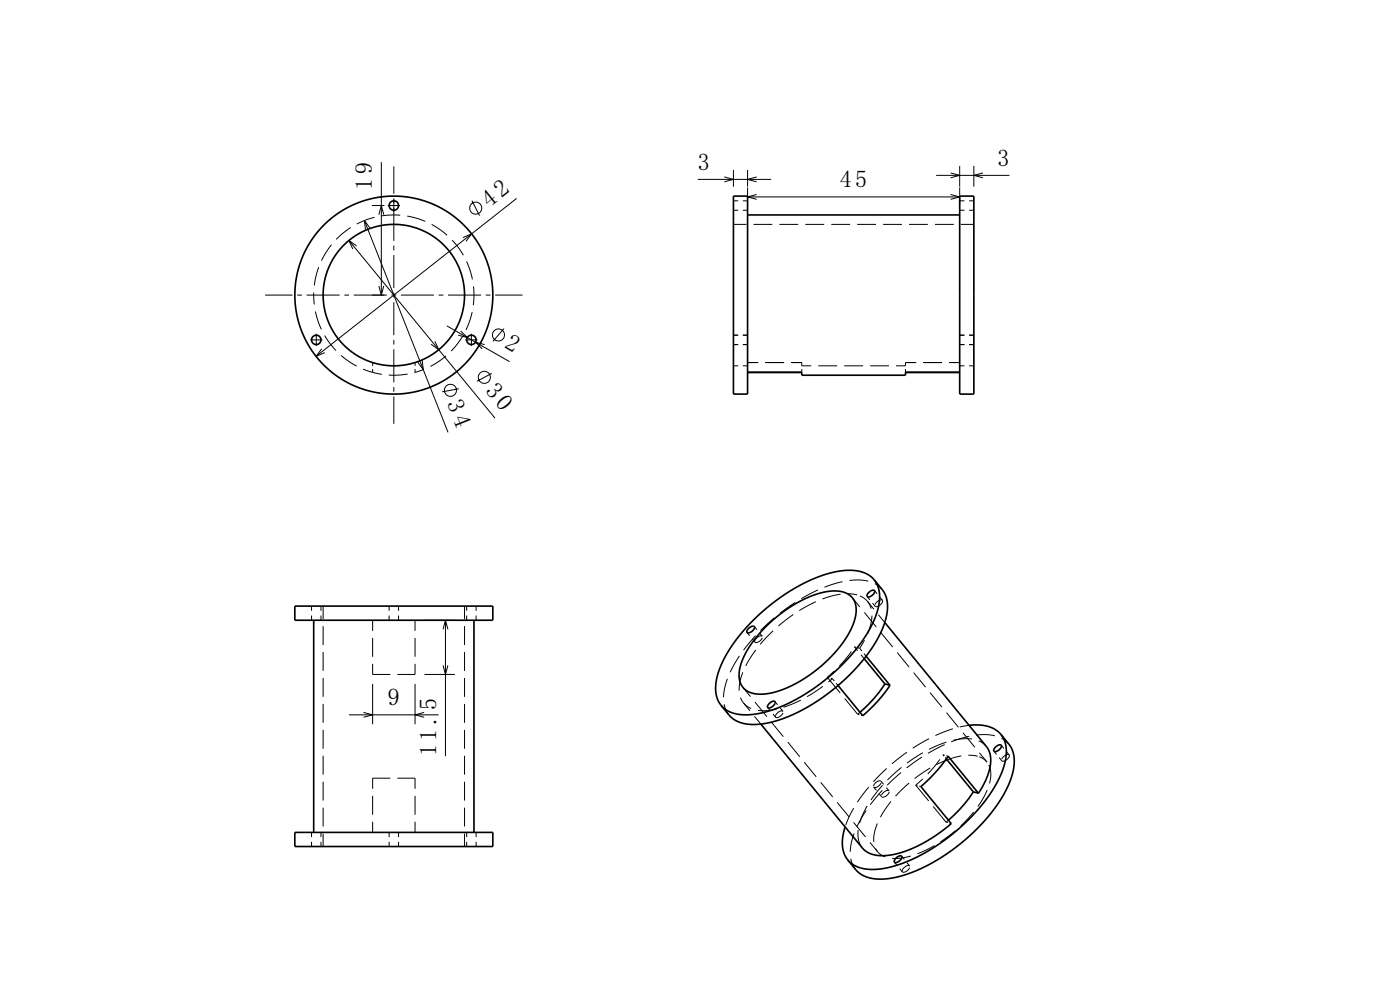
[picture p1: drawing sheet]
<svg xmlns="http://www.w3.org/2000/svg" width="297mm" height="210mm" viewBox="0 0 297 210" stroke-linecap="round" stroke-linejoin="round" font-family="sans-serif">
<defs><g id="words">
<g font-size="5.1">
<text x="211.6" y="35.2">3</text>
<text x="78.9" y="40.2" transform="rotate(-90 78.9 40.2)">19</text>
<text x="148" y="36.1">3</text>
<text x="178.2" y="39.8">45</text>
<text x="103.8" y="44.1" transform="rotate(-38 103.8 44.1)">42</text>
<text x="106.9" y="73.7" transform="rotate(30 106.9 73.7)">2</text>
<text x="102.8" y="82.9" transform="rotate(50 102.8 82.9)">30</text>
<text x="94.8" y="85.6" transform="rotate(68 94.8 85.6)">34</text>
<text x="82.3" y="149.6">9</text>
<text x="92.5" y="160.4" transform="rotate(-90 92.5 160.4)">11.5</text>
</g>
</g></defs>
<g fill="none" stroke="#000" stroke-width=".21">
<path d="M80.9 34.4v28.2M83.5 35.3v5.8M148 38.1h15.6M153.7 37.5l1.9 .6-1.9 .5M155.6 36.1v3.5M158.6 36.1v3.5M158.6 39.8v3.8M160.5 37.5l-1.9 .6 1.9 .5M198.6 37.2h15.6M201.7 36.7l1.9 .5-1.9 .5M203.6 35.2v4.4M203.6 39.8v3.8"/>
<path d="M206.6 35.2v4.4M208.5 36.7l-1.9 .5 1.9 .5M67.6 56.7l-.6 1.9-.3 1.9M70.3 51.9l-1.1 1.6-1 1.8M74 51l31 37.7M74.4 48.3l-1.6 1.1-1.5 1.4M75.6 52.2l-1.6-1.2 .8 1.8M77.3 46.8l17.7 44.9M78.5 48.4l-1.2-1.6 .2 2M78.9 43.6h2.6M79.4 46.1l-1.6 .5-2.1 .9M80.4 45.5l.5-1.9 .5 1.9"/>
<path d="M82.3 43.6h2.6M83.5 42.1v9M83.5 52.1v1M83.5 54.1v7M84.9 45.6h-1.7l-2.3 .2M86.4 45.8l1.9 .5 1.9 .7M91.6 47.6l1.7 1.1 1.5 1.2M95.9 50.9l1.2 1.4 1.2 1.8M98.2 50.4l1.9-.8-1.2 1.6M99 55.5l.7 1.8 .5 2M100.1 42.6l1.6 3.1M109.6 42.1l-42.6 33.5"/>
<path d="M155.6 44.6h1M155.6 42.6h1M155.6 47.6h2.7M157.6 44.6h1M157.6 42.6h1M158.6 41.8h45M159.8 47.6h4M160.5 41.3l-1.9 .5 1.9 .5M165.3 47.6h4M170.8 47.6h4M176.3 47.6h4M181.8 47.6h4"/>
<path d="M187.3 47.6h4M192.8 47.6h4M198.3 47.6h4M201.7 41.3l1.9 .5-1.9 .5M203.6 44.6h1M203.6 42.6h1M203.8 47.6h2.8M205.6 44.6h1M205.6 42.6h1M56.3 62.6h5.8M63 62.6h1.1M65 62.6h7"/>
<path d="M65.8 72.1h2.6M66.6 62l.1 2.6M66.9 66.1l.5 1.9 .8 1.9M67.1 70.8v2.6M68.2 74l-1.2 1.6 1.9-.8M68.9 71.2l1.1 1.6 1.3 1.6M72.4 75.4l1.5 1.2 1.8 1.1M73 62.6h1M75 62.6h7M77 78.3l2.1 .7M79.1 79l1.9 .4M79.1 76.9v.7"/>
<path d="M79.1 78.3v.7M80.4 60.7l.5 1.9 .5-1.9M83 62.6h1M83.5 62.1v1M83.5 64.1v7M83.5 72.1v1M83.5 74.1v7M85 62.6h7.1M86.5 79.3l-2.3 .3h-1.7M88 76.9v.7M88 78.3v.7M88 79h-.1"/>
<path d="M89.6 76.4l.2 2-1.2-1.6M89.9 78.3l-1.9 .7M92.2 72.4l.9 1.8-1.7-1.2M93 62.6h1.1M94.6 75.5l-1.8 1.3-1.5 .9M94.8 69.1l13.3 7.6M95 62.6h7M97.7 70.2l1.4 1.4-1.9-.5M98.1 71.3l-1.2 1.9-1.2 1.3M98.7 72.1h2.6M100 70.8v2.6M100.2 66.2l-.7 2.2-.6 1.6"/>
<path d="M100.4 60.7l.1 2-.1 2M102.8 73.1l-1.9-.5 1.4 1.4M103 62.6h1M104.3 79.2l-3.1 1.7M105.1 62.6h5.7M106.9 69.7l-2.3 2.7M155.6 77.6h1M155.6 71.1h1M155.6 73.1h1M157.6 77.6h1M157.6 71.1h1M157.6 73.1h1"/>
<path d="M158.6 76.9h2.2M162.3 76.9h4M167.8 76.9h2.3v.7h2M170.1 78.3v.7M173.6 77.6h4M179.1 77.6h4M184.6 77.6h4M192.1 78.3v.7M194.3 76.9h-2.2v.7h-2M195.8 76.9h4M201.3 76.9h2.3M203.6 77.6h1"/>
<path d="M203.6 71.1h1M203.6 73.1h1M205.6 77.6h1M205.6 71.1h1M205.6 73.1h1M83.5 82.1v1M83.5 84.1v5.8M97.3 82.5l-3.5 .6M66.1 128.6v1M66.1 130.6v1M68.1 128.6v1M68.1 130.6v1"/>
<path d="M68.5 128.6v2.7M68.5 132.8v4M68.5 138.3v4M79.1 131.6v2.2M79.1 135.3v4M82.5 128.6v1M82.5 130.6v1M84.6 128.6v1M84.6 130.6v1M88 131.6v2.2M88 135.3v4M90.1 131.6h6.4"/>
<path d="M94 133.5l.5-1.9 .5 1.9M94.5 131.6v28.8M98.5 128.6v2.7M98.5 132.8v4M98.5 138.3v4M99 128.6v1M99 130.6v1M101 128.6v1M101 130.6v1M156.9 139.1l-2 3.5M158.5 134.2l.5 .7M159.6 135.5l.6 .7"/>
<path d="M160 132.9l.6 .7M160.1 136.2h.1M160.3 134.8l-2.6 3.1M160.3 137.9l-2.1 3.3M161.1 134.3l.6 .7M161.7 135a1.38 1.38 0 0 0-1.6 1M161.7 135h.1M161.7 135.3a1.36 1.36 0 0 1-1.5 .9M164 133.8l-2.7 2.9M164.3 131.1l-3 2.7M168.3 130.3l-3.2 2.5M168.7 127.8l-3.3 2.3"/>
<path d="M173.1 127.6l-3.5 1.9M173.5 125.1l-3.5 1.9M178.3 126l-1.9 .4-1.9 .7M178.7 123.4l-3.8 1.2M179.8 125.9l2 .3M180.2 123.1l2.1-.1 1.9 .3M180.6 138.2l-2.5 3.1M180.8 126.8l1.6 1.9M181.3 137.2l.3 .1M181.3 137.2l.7 .8M181.3 137.2l-.1 .1M182 137.4l.4 .1"/>
<path d="M182.4 137.5l.4 .6M182.4 126.4l.9 .5 .7 .7M182.6 138.9l.7 .8M183.3 138.6l.4 .6M183.4 129.9l2.5 3.1M183.4 135.8l-1 1.7M184 126.5l.5 .7M184 127.6l.8 1.5M184 127.6l1.4 1.6M185 130.6l-.3 2-.7 1.9M185.1 127.9l.6 .7M185.5 125.3l.6 .7"/>
<path d="M185.6 123.8l1.5 1.2M185.6 128.6h.1M186.3 130.4l1.4 1.6M186.6 126.6l.6 .7M186.9 134.2l2.5 3.1M187.2 127.3a1.38 1.38 0 0 0-1.6 .9M187.2 127.3a1.3 1.3 0 0 1-1.5 1.3M190.3 138.4l2.6 3.1M68.5 143.8v4M68.5 149.3v4M68.5 154.8v4M74 151.6h19"/>
<path d="M77.1 151.1l2 .5-2 .5M79.1 140.8v2.3h3.7M79.1 145.1v8.5M88 140.8v2.3h-3.7M88 145.1v8.5M90 151.1l-2 .5 2 .5M90.1 143.1h6.4M94 141.1l.5 2 .5-2M98.5 143.8v4M98.5 149.3v4M98.5 154.8v4M153.6 149.4l.4 1.3 .6 1"/>
<path d="M154.3 144l-.6 2.1-.2 1.8M157.1 148l.6 1.1M157.6 142.6l-.6 2.1-.2 1.8M157.6 145.8l1.6 2M157.7 149.1l.8 .7 .8 .5M157.7 149.1l1.4 1.7M160 151.9l1.4 1.7M160.2 148.9l2.5 3.1M162.9 150.1l.5 .7M163.6 153.2l2.6 3.1M164 151.5l.5 .6M164.4 148.8l.6 .7"/>
<path d="M164.8 150.4l-2.2 .3h-1.8M165.5 150.2l.6 .7M166.1 150.9a1.3 1.3 0 0 0-1.6 1.2M166.1 150.9h.1M166.1 151.2a1.38 1.38 0 0 1-1.6 .9M167.1 157.4l2.6 3.1M169.9 148.5l-3.7 1.5M174.6 145.6l-3.4 2.2M175.5 143.7l2.7 3.3M175.5 143.7l.4 .1M176.2 143.9l.4 .1M176.6 144l-.9 .7"/>
<path d="M176.6 144l.4 .4M177 142.3l-1.5 1.4M177.4 144.9l.4 .5M179.2 148.2l2.7 3.3M181.9 151.5l.4 .1M182.4 151.1l-.5 .4M182.7 151.7l.3 .1M192.4 159.6l-3.2 2.4M193.8 142.7l2.6 3.1M195.8 159.7l-3.4 2.2M197.1 156.7l-3.5 2M197.3 146.9l2.5 3.1"/>
<path d="M200.4 157.9l-3.5 1.9M200.8 157.4l-3.7 1.6M200.8 151.2l2.5 3.1M202.2 154.6l-3.8 1.4M204.3 155.4l2.5 3.1M205.6 153.9l-2 .3M205.6 156.2l-3.8 1.2M206.2 156.8l-2-.1-2 .3M207.1 155.9l2.1-.1 1.9 .3M207.6 157.2l.9 .4 .7 .7M207.8 159.7l1.6 1.9M210.9 159.3l.5 .7"/>
<path d="M212.4 158.1l.6 .7M212.5 156.6l1.5 1.2M213.5 159.4l.6 .7M66.1 176.6v1M66.1 178.6v1M68.1 176.6v1M68.1 178.6v1M68.5 160.3v4M68.5 165.8v4M68.5 171.3v4M68.5 176.8v2.8M79.1 168.8v4"/>
<path d="M79.1 174.3v2.3M82.5 176.6v1M82.5 178.6v1M82.8 165.1h-3.7v2.2M84.3 165.1h3.7v2.2M84.6 176.6v1M84.6 178.6v1M88 168.8v4M88 174.3v2.3M98.5 160.3v4M98.5 165.8v4M98.5 171.3v4"/>
<path d="M98.5 176.8v2.8M99 176.6v1M99 178.6v1M101 176.6v1M101 178.6v1M170.6 161.7l2.6 3.1M174.1 165.9l2.5 3.1M177.6 170.2l2.5 3.1M179.3 175.4h.1M181.1 174.5l2.5 3M181.1 171.4l-1.7 3.6M181.2 176.8l-.6 1.9-.2 2"/>
<path d="M182.1 176.1l.1 2.2 .7 1.6M182.9 179.9h.1M183.8 171.9l-2 3.5M184 171l-1.1 2-.5 1.6M184.3 167l-2.4 3.2M184.6 178.7l1.6 2M185.3 167h.1M185.4 167l.5 .7M186.1 174.7l-.6 2.1-.1 1.8M186.5 168.3l.5 .7M186.9 165.7a1.38 1.38 0 0 0-1.6 1.1M186.9 165.7h.1"/>
<path d="M186.9 165.7l.6 .7M186.9 166.1a1.37 1.37 0 0 1-1.5 .9M187 169h.1M187.2 167.6l-2.6 3.1M187.2 166.6l-2.4 3.1M188 167.1l.6 .7M188.1 163l-2.8 2.8M188.6 167.8a1.38 1.38 0 0 0-1.6 .9M188.6 167.8h.1M188.6 168a1.38 1.38 0 0 1-1.6 1M189 170l-2.2 3.3M191.2 163.9l-3 2.7"/>
<path d="M191.2 162.8l-2.9 2.7M192.9 166.1l-2.9 2.8M194.3 166.5l.3 .1M194.3 166.5l2.7 3.4M195 166.7l.4 .1M195.6 160.6l-3.3 2.3M195.8 165.2l-1.5 1.3M197.3 162.9l-3.3 2.3M198 171.1l2.7 3.3M198.2 179.4l-3.6 1.7M199.4 161.1l-2.6 3.1M200 160.1l.4 .1"/>
<path d="M200 160.1v.1M200 160.1l.3 .3M200.5 161.4l-1.9 .8M200.5 160.7l.2 .3M200.7 174.4l.4 .1M200.8 160.3l.3 .1M201.2 174l-.5 .4M201.4 174.6l.4 .1M202.7 176.2l-3.2 2.4M203.9 160.4l-3 .8M205.4 160.2l2 .2M206.6 172.3l-2.8 2.9"/>
<path d="M207.7 160.5l1 .5 .7 .6M209.4 161.6v.1M209.4 167.6l-.8 1.6-1.1 1.9M209.8 162.3l.4 1.7-.3 2.2M212 160.7l.5 .7M212.5 161.4h.1M214.1 160.1a1.38 1.38 0 0 0-1.6 .9M214.1 160.1a1.3 1.3 0 0 1-1.6 1.3M180.5 182.2l.4 1.2 .6 1.1M185.8 180l.4 .7M186.2 180.7l.7 .6 .9 .5M189.7 182.9l.6 .7"/>
<path d="M190.9 184.3l.5 .6M191.3 181.6l.6 .7M192.4 183l.6 .7M193 183.7a1.3 1.3 0 0 0-1.6 1.2M193 183.7h.1M193 184a1.37 1.37 0 0 1-1.6 .9M193.2 181.6l-2 .4-1.9 .1"/>
<circle cx="100.9" cy="44.1" r="1.28"/>
<circle cx="105.7" cy="71.1" r="1.28"/>
<circle cx="95.6" cy="82.8" r="1.28"/>
<circle cx="102.7" cy="80" r="1.28"/>
</g>
<g fill="none" stroke="#000" stroke-width=".35">
<path d="M155.6 41.6h3v42h-3zM158.6 45.6h45M203.6 41.6h3v42h-3zM158.6 79h11.5v.6h22v-.6h11.5M62.5 128.6h42v3h-42zM66.5 131.6v45M100.5 131.6v45M158.8 133.3a.92 .92 0 0 1 1.3-.3 1.31 1.31 0 0 1-1.6 1.1v-.4zM162.4 133l2.8-2.5 3.2-2.2 2.9-1.5 3-1.1 2.6-.3h1.2l1.1 .3 .8 .4 .7 .6 .5 .7 .3 .8 .1 1.4-.2 1.5-.5 1.5-.7 1.6-2.3 3.3-3.1 3.3-4 3-3.9 2.1-3.7 1.2-1.6 .1h-1.3l-1.7-.6-1.2-1-.5-1.3v-2l.5-2.1 1.1-2.3 1.7-2.4zM183.3 139.7l4.4 5.4M183.7 139.2l5.1 6.2M184.2 125.7a1.02 1.02 0 0 1 1.4-.4 1.34 1.34 0 0 1-1.6 1.2l-.1-.2z"/>
<path d="M185.5 123l-1.5-1.2-2-.7-2.8-.1-2.9 .5-3 1-3.4 1.6-3.3 1.9-3.6 2.7-3.2 2.8-2.6 2.9-2.3 3.1-1.7 3-1 2.7-.4 2.5 .2 2.1 1 1.8M185.5 123l.8 1.6 .3 2.2-.4 2.4-1 2.9-1.5 2.7-2.2 3.1-2.6 2.9-3.3 3-3.4 2.5-3.1 1.9-3.5 1.7-3.3 1.2-2.9 .5-2.7-.1-2.1-.6-.9-.5-.7-.8M185.5 123l1.9 2.4 .7 1.7 .1 2.5-.6 2.9-1.6 3.3-2.3 3.4-2.8 3.3-3.4 3.2-3.8 2.8-3.9 2.3-3.9 1.7-3.6 1-3 .2-1.5-.2-1.1-.4-1.7-1-2-2.5M187.7 132l21.9 26.9 .5 1.8-.1 2.2-.9 2.7-1.5 2.7M161.4 153.6l21.6 26.4 .8 .7 1.2 .5 1.5 .3h1.8l2.2-.5 2.3-.7 2.5-1.2 2.3-1.3 4.2-3.1-6.4-7.9 3.1-3 2.6-3.4 6.5 7.9M163.2 149.2a.82 .82 0 0 1 1.3-.3 1.38 1.38 0 0 1-1.6 1.2l-.1-.4zM187.7 145.1l-2.3 3.1-3 2.9M187.7 145.1l1.1 .3M188.8 145.4l-2.6 3.3-3.2 3.1-5.2-6.4M205.6 153.9l2.1-.1 2 .3 1.5 .7 1.1 1M211.1 158.5a1.02 1.02 0 0 1 1.3-.4 1.34 1.34 0 0 1-1.6 1.2v-.2zM212.3 155.8l2.1 2.5 .6 1.7 .2 1.4-.1 1.3-.7 2.7-1.7 3.5-2.4 3.5-3 3.4-3.3 3-3.8 2.8-3.8 2.1-3.6 1.6-3.8 1-3 .2-1.4-.3-1.3-.4-1.4-.9-2.1-2.5"/>
<path d="M212.3 155.8l.6 .9 .4 .9 .2 2.1-.4 2.5-1.1 2.9-1.8 3.1-2.2 2.9-2.6 2.8-3.1 2.8-3.4 2.6-3.5 2.1-3.3 1.5-3.1 1-3.1 .5-2.5-.1-2.1-.7-1.5-1.2M62.5 176.6h42v3h-42zM179.3 175.4l-.5 2.2-.1 1.9 .4 1.6 .7 1.3M200.7 161l5.8 7M200.9 161.2l-.4 .2M206.5 168l-2.2 2.9-3.1 3.1M206.5 168l1.1 .3M190.1 182a.81 .81 0 0 1 1.2-.3 1.38 1.38 0 0 1-1.6 1.2v-.4z"/>
<circle cx="83.5" cy="43.6" r="1"/>
<circle cx="67.1" cy="72.1" r="1"/>
<circle cx="83.5" cy="62.6" r="15"/>
<circle cx="83.5" cy="62.6" r="21"/>
<circle cx="100" cy="72.1" r="1"/>
</g>
<path d="M0 0h297v210h-297" fill="none" stroke="#fff" stroke-width=".21"/>
<use href="#words"/>
</svg>
